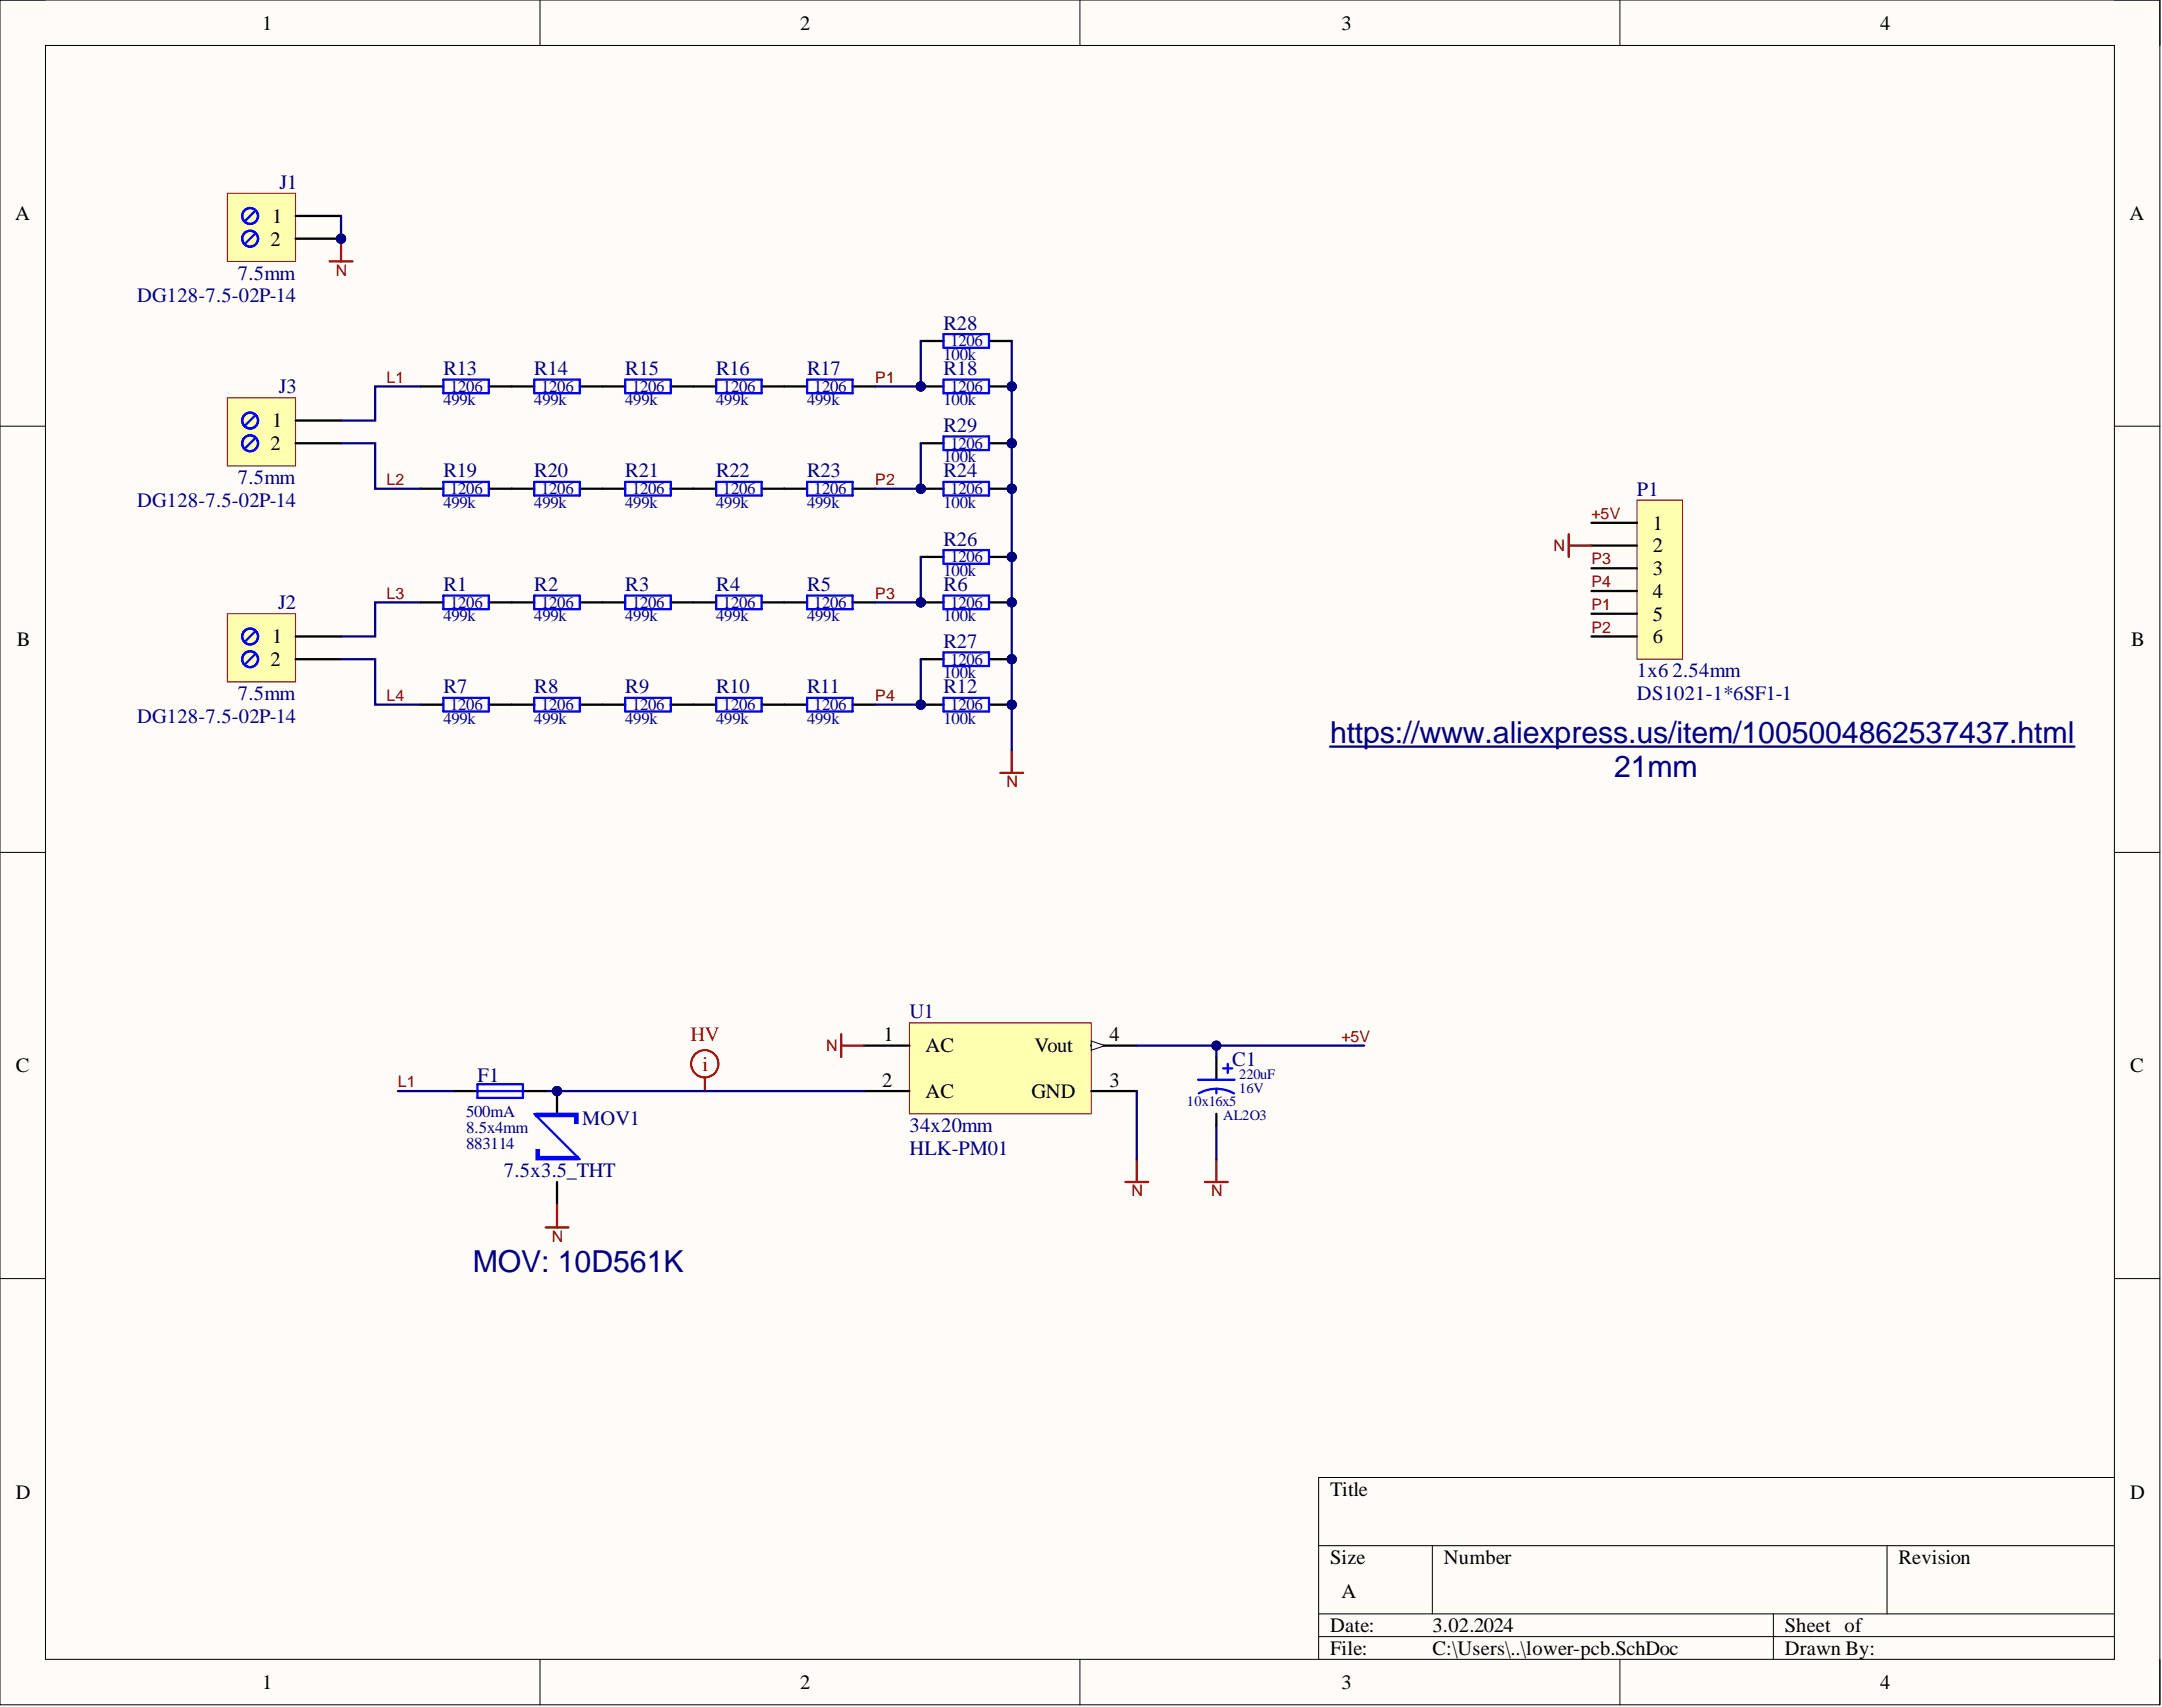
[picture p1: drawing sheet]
<svg xmlns="http://www.w3.org/2000/svg" width="241mm" height="190mm" viewBox="0 0 241 190" stroke-linecap="round" stroke-linejoin="round" font-family="sans-serif">
<defs><g id="words">
<g font-size="3.4" fill="#000080">
<text x="148.4" y="83">https://www.aliexpress.us/item/1005004862537437.html</text>
<text x="180.2" y="86.8">21mm</text>
<text x="52.8" y="142">MOV: 10D561K</text>
</g>
<g font-size="2.3">
<text x="29.3" y="3.3">1</text>
<text x="89.3" y="3.3">2</text>
<text x="149.7" y="3.3">3</text>
<text x="209.9" y="3.3">4</text>
<text x="1.7" y="24.5">A</text>
<text x="30.2" y="27.4">2</text>
<text x="30.4" y="24.9">1</text>
<text x="237.7" y="24.5">A</text>
<text x="30.4" y="47.7">1</text>
<text x="30.2" y="50.2">2</text>
<text x="184.5" y="59.1">1</text>
<text x="184.5" y="61.6">2</text>
<text x="184.5" y="64.2">3</text>
<text x="30.4" y="71.8">1</text>
<text x="184.5" y="66.7">4</text>
<text x="184.5" y="69.3">5</text>
<text x="184.5" y="71.8">6</text>
<text x="1.9" y="72.1">B</text>
<text x="30.2" y="74.3">2</text>
<text x="237.8" y="72.1">B</text>
<text x="1.8" y="119.7">C</text>
<text x="98.6" y="116.2">1</text>
<text x="103.3" y="117.5">AC</text>
<text x="115.5" y="117.5">Vout</text>
<text x="123.8" y="116.2">4</text>
<text x="237.8" y="119.7">C</text>
<text x="98.5" y="121.3">2</text>
<text x="103.3" y="122.5">AC</text>
<text x="115.1" y="122.5">GND</text>
<text x="123.8" y="121.3">3</text>
<text x="1.8" y="167.3">D</text>
<text x="148.4" y="166.9">Title</text>
<text x="237.8" y="167.3">D</text>
<text x="148.4" y="174.5">Size</text>
<text x="149.7" y="178.3">A</text>
<text x="161.1" y="174.5">Number</text>
<text x="211.9" y="174.5">Revision</text>
<text x="148.4" y="182.1">Date:</text>
<text x="148.4" y="184.7">File:</text>
<text x="159.9" y="182.1">3.02.2024</text>
<text x="159.9" y="184.7">C:\Users\..\lower-pcb.SchDoc</text>
<text x="199.2" y="182.1">Sheet of</text>
<text x="199.2" y="184.7">Drawn By:</text>
<text x="29.3" y="188.5">1</text>
<text x="89.3" y="188.5">2</text>
<text x="149.7" y="188.5">3</text>
<text x="209.9" y="188.5">4</text>
</g>
<g font-size="2.3" fill="#000080">
<text x="31.2" y="21.1">J1</text>
<text x="15.3" y="33.7">DG128-7.5-02P-14</text>
<text x="26.6" y="31.2">7.5mm</text>
<text x="49.5" y="41.9">R13</text>
<text x="59.6" y="41.9">R14</text>
<text x="69.8" y="41.9">R15</text>
<text x="79.9" y="41.9">R16</text>
<text x="90.1" y="41.9">R17</text>
<text x="105.3" y="41.9">R18</text>
<text x="105.3" y="36.8">R28</text>
<text x="31.1" y="43.9">J3</text>
<text x="49.5" y="53.3">R19</text>
<text x="59.6" y="53.3">R20</text>
<text x="69.8" y="53.3">R21</text>
<text x="79.9" y="53.3">R22</text>
<text x="90.1" y="53.3">R23</text>
<text x="105.3" y="53.3">R24</text>
<text x="105.3" y="48.2">R29</text>
<text x="15.3" y="56.6">DG128-7.5-02P-14</text>
<text x="26.6" y="54">7.5mm</text>
<text x="182.7" y="55.3">P1</text>
<text x="49.5" y="66">R1</text>
<text x="59.6" y="66">R2</text>
<text x="69.8" y="66">R3</text>
<text x="79.9" y="66">R4</text>
<text x="90.1" y="66">R5</text>
<text x="105.3" y="66">R6</text>
<text x="105.3" y="60.9">R26</text>
<text x="31" y="68">J2</text>
<text x="49.5" y="77.4">R7</text>
<text x="59.6" y="77.4">R8</text>
<text x="69.8" y="77.4">R9</text>
<text x="79.9" y="77.4">R10</text>
<text x="90.1" y="77.4">R11</text>
<text x="105.3" y="77.4">R12</text>
<text x="105.3" y="72.3">R27</text>
<text x="182.7" y="75.6">1x6</text>
<text x="186.7" y="75.6">2.54mm</text>
<text x="15.3" y="80.7">DG128-7.5-02P-14</text>
<text x="26.6" y="78.1">7.5mm</text>
<text x="182.7" y="78.1">DS1021-1*6SF1-1</text>
<text x="101.5" y="113.6">U1</text>
<text x="137.5" y="119">C1</text>
<text x="53.3" y="120.7">F1</text>
<text x="65" y="125.6">MOV1</text>
<text x="56.2" y="131.4">7.5x3.5_THT</text>
<text x="101.5" y="126.3">34x20mm</text>
<text x="101.5" y="128.9">HLK-PM01</text>
</g>
<g font-size="2.3" fill="#f00">
<text x="77.1" y="116.2">HV</text>
<text x="78.4" y="119.5">i</text>
</g>
<g font-size="1.9" fill="#000080">
<text x="105.3" y="40.2">100k</text>
<text x="106.1" y="38.6">1206</text>
<text x="49.5" y="45.2">499k</text>
<text x="50.2" y="43.7">1206</text>
<text x="59.6" y="45.2">499k</text>
<text x="60.4" y="43.7">1206</text>
<text x="69.8" y="45.2">499k</text>
<text x="70.5" y="43.7">1206</text>
<text x="79.9" y="45.2">499k</text>
<text x="80.7" y="43.7">1206</text>
<text x="90.1" y="45.2">499k</text>
<text x="90.8" y="43.7">1206</text>
<text x="105.3" y="45.2">100k</text>
<text x="106.1" y="43.7">1206</text>
<text x="105.3" y="51.6">100k</text>
<text x="106.1" y="50.1">1206</text>
<text x="49.5" y="56.7">499k</text>
<text x="50.2" y="55.1">1206</text>
<text x="59.6" y="56.7">499k</text>
<text x="60.4" y="55.1">1206</text>
<text x="69.8" y="56.7">499k</text>
<text x="70.5" y="55.1">1206</text>
<text x="79.9" y="56.7">499k</text>
<text x="80.7" y="55.1">1206</text>
<text x="90.1" y="56.7">499k</text>
<text x="90.8" y="55.1">1206</text>
<text x="105.3" y="56.7">100k</text>
<text x="106.1" y="55.1">1206</text>
<text x="105.3" y="64.3">100k</text>
<text x="106.1" y="62.7">1206</text>
<text x="49.5" y="69.3">499k</text>
<text x="50.2" y="67.8">1206</text>
<text x="59.6" y="69.3">499k</text>
<text x="60.4" y="67.8">1206</text>
<text x="69.8" y="69.3">499k</text>
<text x="70.5" y="67.8">1206</text>
<text x="79.9" y="69.3">499k</text>
<text x="80.7" y="67.8">1206</text>
<text x="90.1" y="69.3">499k</text>
<text x="90.8" y="67.8">1206</text>
<text x="105.3" y="69.3">100k</text>
<text x="106.1" y="67.8">1206</text>
<text x="105.3" y="75.7">100k</text>
<text x="106.1" y="74.2">1206</text>
<text x="49.5" y="80.8">499k</text>
<text x="50.2" y="79.2">1206</text>
<text x="59.6" y="80.8">499k</text>
<text x="60.4" y="79.2">1206</text>
<text x="69.8" y="80.8">499k</text>
<text x="70.5" y="79.2">1206</text>
<text x="79.9" y="80.8">499k</text>
<text x="80.7" y="79.2">1206</text>
<text x="90.1" y="80.8">499k</text>
<text x="90.8" y="79.2">1206</text>
<text x="105.3" y="80.8">100k</text>
<text x="106.1" y="79.2">1206</text>
<text x="52" y="124.6">500mA</text>
<text x="52" y="128.2">883114</text>
<text x="52" y="126.4">8.5x4mm</text>
</g>
<g font-size="1.8" fill="#800000">
<text x="37.5" y="30.8">N</text>
<text x="43.1" y="42.7">L1</text>
<text x="97.7" y="42.7">P1</text>
<text x="43.1" y="54.1">L2</text>
<text x="97.7" y="54.1">P2</text>
<text x="177.6" y="57.9">+5V</text>
<text x="173.4" y="61.5">N</text>
<text x="177.6" y="63">P3</text>
<text x="177.6" y="65.5">P4</text>
<text x="43.1" y="66.8">L3</text>
<text x="97.7" y="66.8">P3</text>
<text x="177.6" y="68.1">P1</text>
<text x="177.6" y="70.6">P2</text>
<text x="43.1" y="78.2">L4</text>
<text x="97.7" y="78.2">P4</text>
<text x="112.3" y="87.9">N</text>
<text x="92.2" y="117.3">N</text>
<text x="149.7" y="116.3">+5V</text>
<text x="44.4" y="121.3">L1</text>
<text x="126.3" y="133.5">N</text>
<text x="135.2" y="133.5">N</text>
<text x="61.6" y="138.6">N</text>
</g>
<g font-size="1.6" fill="#000080">
<text x="132.5" y="123.5">10x16x5</text>
<text x="136.5" y="125">AL2O3</text>
<text x="138.3" y="121.9">16V</text>
<text x="138.3" y="120.4">220uF</text>
</g>
</g></defs>
<path d="M0 0h241.1v190.3h-241.1z" fill-rule="evenodd" fill="#fffcf8"/>
<path d="M0 0h241.1v190.3h-241.1z" fill="none" stroke="#000" stroke-width=".11"/>
<path d="M5.1 5.1h230.9v180.1h-230.9z" fill-rule="evenodd" fill="#fffcf8"/>
<g fill="none" stroke="#000" stroke-width=".11">
<path d="M0 0h5.1M5.1 5.1h230.9v180.1h-230.9zM60.3 0v5.1M120.5 0v5.1M180.8 0v5.1M236 0h5.1v5.1M0 47.6h5.1M236 47.6h5.1M0 95.1h5.1M236 95.1h5.1M0 142.7h5.1M236 142.7h5.1"/>
<path d="M147.2 172.5h88.8M159.9 172.5v7.6M210.6 172.5v7.6M236 164.9h-88.8v20.3M60.3 185.2v5.1M120.5 185.2v5.1M147.2 180.1h88.8M147.2 182.6h88.8M180.8 185.2v5.1M197.9 180.1v5.1M241.1 185.2v5.1"/>
</g>
<path d="M25.4 68.5h7.6v7.6h-7.6z" fill-rule="evenodd" fill="#ffffb0"/>
<path d="M25.4 68.5h7.6v7.6h-7.6z" fill="none" stroke="#800000" stroke-width=".11"/>
<path d="M33 71h5.1M33 73.6h5.1" fill="none" stroke="#000" stroke-width=".25"/>
<g fill="none" stroke="#00f" stroke-width=".25">
<path d="M28.4 70.5l-1 1M28.4 73.1l-1 1"/>
<circle cx="27.9" cy="73.6" r=".89"/>
<circle cx="27.9" cy="71" r=".89"/>
</g>
<path d="M25.4 44.4h7.6v7.6h-7.6z" fill-rule="evenodd" fill="#ffffb0"/>
<path d="M25.4 44.4h7.6v7.6h-7.6z" fill="none" stroke="#800000" stroke-width=".11"/>
<path d="M33 46.9h5.1M33 49.5h5.1" fill="none" stroke="#000" stroke-width=".25"/>
<g fill="none" stroke="#00f" stroke-width=".25">
<path d="M28.4 46.4l-1 1M28.4 49l-1 1"/>
<circle cx="27.9" cy="46.9" r=".89"/>
<circle cx="27.9" cy="49.5" r=".89"/>
</g>
<circle cx="38.1" cy="26.6" r=".51" fill="#000080"/>
<circle cx="38.1" cy="26.6" r=".51" fill="none" stroke="#000080" stroke-width=".11"/>
<path d="M25.4 21.6h7.6v7.6h-7.6z" fill-rule="evenodd" fill="#ffffb0"/>
<path d="M25.4 21.6h7.6v7.6h-7.6z" fill="none" stroke="#800000" stroke-width=".11"/>
<path d="M33 24.1h5.1M33 26.6h5.1" fill="none" stroke="#000" stroke-width=".25"/>
<circle cx="38.1" cy="26.6" r=".51" fill="#000080"/>
<circle cx="38.1" cy="26.6" r=".51" fill="none" stroke="#000080" stroke-width=".11"/>
<g fill="none" stroke="#00f" stroke-width=".25">
<path d="M28.4 23.6l-1 1M28.4 26.1l-1 1"/>
<circle cx="27.9" cy="26.6" r=".89"/>
<circle cx="27.9" cy="24.1" r=".89"/>
</g>
<path d="M101.5 114.2h20.3v10.1h-20.3z" fill-rule="evenodd" fill="#ffffb0"/>
<path d="M101.5 114.2h20.3v10.1h-20.3z" fill="none" stroke="#800000" stroke-width=".11"/>
<path d="M96.4 116.7h5.1M121.8 116.7h5.1M96.4 121.8h5.1M121.8 121.8h5.1" fill="none" stroke="#000" stroke-width=".25"/>
<path d="M121.8 116.2l1.5 .5-1.5 .5z" fill="#f8fcff"/>
<path d="M121.8 116.2l1.5 .5-1.5 .5z" fill="none" stroke="#000" stroke-width=".11"/>
<path d="M46.9 67.2h2.6M54.6 67.2h5M64.7 67.2h5.1M74.9 67.2h5M85 67.2h5.1M95.2 67.2h2.5" fill="none" stroke="#000" stroke-width=".25"/>
<path d="M49.5 66.5h5.1v1.5h-5.1zM59.6 66.5h5.1v1.5h-5.1zM69.8 66.5h5.1v1.5h-5.1zM79.9 66.5h5.1v1.5h-5.1zM90.1 66.5h5.1v1.5h-5.1z" fill="none" stroke="#00f" stroke-width=".25"/>
<circle cx="102.8" cy="67.2" r=".51" fill="#000080"/>
<circle cx="102.8" cy="67.2" r=".51" fill="none" stroke="#000080" stroke-width=".11"/>
<circle cx="112.9" cy="67.2" r=".51" fill="#000080"/>
<circle cx="112.9" cy="67.2" r=".51" fill="none" stroke="#000080" stroke-width=".11"/>
<path d="M102.8 67.2h2.5" fill="none" stroke="#000" stroke-width=".25"/>
<circle cx="102.8" cy="67.2" r=".51" fill="#000080"/>
<circle cx="102.8" cy="67.2" r=".51" fill="none" stroke="#000080" stroke-width=".11"/>
<path d="M110.4 67.2h2.5" fill="none" stroke="#000" stroke-width=".25"/>
<circle cx="112.9" cy="67.2" r=".51" fill="#000080"/>
<circle cx="112.9" cy="67.2" r=".51" fill="none" stroke="#000080" stroke-width=".11"/>
<path d="M49.5 77.9h5.1v1.5h-5.1zM59.6 77.9h5.1v1.5h-5.1zM69.8 77.9h5.1v1.5h-5.1zM79.9 77.9h5.1v1.5h-5.1zM90.1 77.9h5.1v1.5h-5.1zM105.3 66.5h5.1v1.5h-5.1z" fill="none" stroke="#00f" stroke-width=".25"/>
<path d="M46.9 78.6h2.6M54.6 78.6h5M64.7 78.6h5.1M74.9 78.6h5M85 78.6h5.1M95.2 78.6h2.5" fill="none" stroke="#000" stroke-width=".25"/>
<circle cx="102.8" cy="78.6" r=".51" fill="#000080"/>
<circle cx="102.8" cy="78.6" r=".51" fill="none" stroke="#000080" stroke-width=".11"/>
<circle cx="112.9" cy="78.6" r=".51" fill="#000080"/>
<circle cx="112.9" cy="78.6" r=".51" fill="none" stroke="#000080" stroke-width=".11"/>
<path d="M102.8 78.6h2.5" fill="none" stroke="#000" stroke-width=".25"/>
<circle cx="102.8" cy="78.6" r=".51" fill="#000080"/>
<circle cx="102.8" cy="78.6" r=".51" fill="none" stroke="#000080" stroke-width=".11"/>
<path d="M110.4 78.6h2.5" fill="none" stroke="#000" stroke-width=".25"/>
<circle cx="112.9" cy="78.6" r=".51" fill="#000080"/>
<circle cx="112.9" cy="78.6" r=".51" fill="none" stroke="#000080" stroke-width=".11"/>
<path d="M49.5 42.4h5.1v1.5h-5.1zM59.6 42.4h5.1v1.5h-5.1zM69.8 42.4h5.1v1.5h-5.1zM79.9 42.4h5.1v1.5h-5.1zM90.1 42.4h5.1v1.5h-5.1zM105.3 77.9h5.1v1.5h-5.1z" fill="none" stroke="#00f" stroke-width=".25"/>
<path d="M46.9 43.1h2.6M54.6 43.1h5M64.7 43.1h5.1M74.9 43.1h5M85 43.1h5.1M95.2 43.1h2.5" fill="none" stroke="#000" stroke-width=".25"/>
<circle cx="102.8" cy="43.1" r=".51" fill="#000080"/>
<circle cx="102.8" cy="43.1" r=".51" fill="none" stroke="#000080" stroke-width=".11"/>
<circle cx="112.9" cy="43.1" r=".51" fill="#000080"/>
<circle cx="112.9" cy="43.1" r=".51" fill="none" stroke="#000080" stroke-width=".11"/>
<path d="M102.8 43.1h2.5" fill="none" stroke="#000" stroke-width=".25"/>
<circle cx="102.8" cy="43.1" r=".51" fill="#000080"/>
<circle cx="102.8" cy="43.1" r=".51" fill="none" stroke="#000080" stroke-width=".11"/>
<path d="M110.4 43.1h2.5" fill="none" stroke="#000" stroke-width=".25"/>
<circle cx="112.9" cy="43.1" r=".51" fill="#000080"/>
<circle cx="112.9" cy="43.1" r=".51" fill="none" stroke="#000080" stroke-width=".11"/>
<path d="M49.5 53.8h5.1v1.5h-5.1zM59.6 53.8h5.1v1.5h-5.1zM69.8 53.8h5.1v1.5h-5.1zM79.9 53.8h5.1v1.5h-5.1zM90.1 53.8h5.1v1.5h-5.1zM105.3 42.4h5.1v1.5h-5.1z" fill="none" stroke="#00f" stroke-width=".25"/>
<path d="M46.9 54.5h2.6M54.6 54.5h5M64.7 54.5h5.1M74.9 54.5h5M85 54.5h5.1M95.2 54.5h2.5" fill="none" stroke="#000" stroke-width=".25"/>
<circle cx="102.8" cy="54.5" r=".51" fill="#000080"/>
<circle cx="102.8" cy="54.5" r=".51" fill="none" stroke="#000080" stroke-width=".11"/>
<circle cx="112.9" cy="54.5" r=".51" fill="#000080"/>
<circle cx="112.9" cy="54.5" r=".51" fill="none" stroke="#000080" stroke-width=".11"/>
<path d="M102.8 54.5h2.5" fill="none" stroke="#000" stroke-width=".25"/>
<circle cx="102.8" cy="54.5" r=".51" fill="#000080"/>
<circle cx="102.8" cy="54.5" r=".51" fill="none" stroke="#000080" stroke-width=".11"/>
<path d="M110.4 54.5h2.5" fill="none" stroke="#000" stroke-width=".25"/>
<circle cx="112.9" cy="54.5" r=".51" fill="#000080"/>
<circle cx="112.9" cy="54.5" r=".51" fill="none" stroke="#000080" stroke-width=".11"/>
<path d="M105.3 53.8h5.1v1.5h-5.1z" fill="none" stroke="#00f" stroke-width=".25"/>
<path d="M182.7 55.8h5.1v17.8h-5.1z" fill-rule="evenodd" fill="#ffffb0"/>
<path d="M182.7 55.8h5.1v17.8h-5.1z" fill="none" stroke="#800000" stroke-width=".11"/>
<path d="M177.6 58.3h5.1M177.6 60.9h5.1M177.6 63.4h5.1M177.6 66h5.1M177.6 68.5h5.1M177.6 71h5.1" fill="none" stroke="#000" stroke-width=".25"/>
<circle cx="62.2" cy="121.8" r=".51" fill="#000080"/>
<circle cx="62.2" cy="121.8" r=".51" fill="none" stroke="#000080" stroke-width=".11"/>
<path d="M62.2 121.8v2.5M62.2 131.9v2.5" fill="none" stroke="#000" stroke-width=".25"/>
<circle cx="62.2" cy="121.8" r=".51" fill="#000080"/>
<circle cx="62.2" cy="121.8" r=".51" fill="none" stroke="#000080" stroke-width=".11"/>
<path d="M59.9 124.3h4.6v1h-.3v-.7h-4.3z" fill-rule="evenodd" fill="#00f"/>
<path d="M59.9 124.3h4.6v1h-.3v-.7h-4.3z" fill="none" stroke="#00f" stroke-width=".25"/>
<path d="M59.9 128.4h.2v.7h4.4v.3h-4.6z" fill-rule="evenodd" fill="#00f"/>
<path d="M59.6 124.3l5.1 5.1M59.9 128.4h.2v.7h4.4v.3h-4.6z" fill="none" stroke="#00f" stroke-width=".25"/>
<path d="M36.8 29.2h2.5M38.1 26.6v2.6" fill="none" stroke="#800000" stroke-width=".25"/>
<circle cx="38.1" cy="26.6" r=".51" fill="#000080"/>
<circle cx="38.1" cy="26.6" r=".51" fill="none" stroke="#000080" stroke-width=".11"/>
<path d="M175.1 59.6v2.6M175.1 60.9h2.5M111.7 86.3h2.5M112.9 83.7v2.6M93.9 115.4v2.6M93.9 116.7h2.5M60.9 137h2.5M62.2 134.4v2.6M125.6 131.9h2.5M126.9 129.4v2.5M134.5 131.9h2.5M135.8 129.4v2.5" fill="none" stroke="#800000" stroke-width=".25"/>
<g fill="none" stroke="#f00" stroke-width=".25">
<path d="M78.7 120.2v1.6"/>
<circle cx="78.7" cy="118.7" r="1.52"/>
</g>
<path d="M148.4 83.3h83.1" fill="none" stroke="#000080" stroke-width=".25"/>
<circle cx="112.9" cy="62.2" r=".51" fill="#000080"/>
<circle cx="112.9" cy="62.2" r=".51" fill="none" stroke="#000080" stroke-width=".11"/>
<path d="M102.8 62.2h2.5M110.4 62.2h2.5" fill="none" stroke="#000" stroke-width=".25"/>
<circle cx="112.9" cy="62.2" r=".51" fill="#000080"/>
<circle cx="112.9" cy="62.2" r=".51" fill="none" stroke="#000080" stroke-width=".11"/>
<path d="M105.3 61.4h5.1v1.5h-5.1z" fill="none" stroke="#00f" stroke-width=".25"/>
<circle cx="112.9" cy="73.6" r=".51" fill="#000080"/>
<circle cx="112.9" cy="73.6" r=".51" fill="none" stroke="#000080" stroke-width=".11"/>
<path d="M102.8 73.6h2.5M110.4 73.6h2.5" fill="none" stroke="#000" stroke-width=".25"/>
<circle cx="112.9" cy="73.6" r=".51" fill="#000080"/>
<circle cx="112.9" cy="73.6" r=".51" fill="none" stroke="#000080" stroke-width=".11"/>
<path d="M105.3 37.3h5.1v1.5h-5.1zM105.3 72.8h5.1v1.5h-5.1z" fill="none" stroke="#00f" stroke-width=".25"/>
<path d="M102.8 38.1h2.5M110.4 38.1h2.5" fill="none" stroke="#000" stroke-width=".25"/>
<circle cx="112.9" cy="49.5" r=".51" fill="#000080"/>
<circle cx="112.9" cy="49.5" r=".51" fill="none" stroke="#000080" stroke-width=".11"/>
<path d="M102.8 49.5h2.5M110.4 49.5h2.5" fill="none" stroke="#000" stroke-width=".25"/>
<circle cx="112.9" cy="49.5" r=".51" fill="#000080"/>
<circle cx="112.9" cy="49.5" r=".51" fill="none" stroke="#000080" stroke-width=".11"/>
<path d="M105.3 48.7h5.1v1.5h-5.1z" fill="none" stroke="#00f" stroke-width=".25"/>
<path d="M46.9 43.1h-5v3.8h-3.8M38.1 73.6h3.8v5h5M46.9 67.2h-5v3.8h-3.8M97.7 67.2h5.1" fill="none" stroke="#000080" stroke-width=".25"/>
<circle cx="102.8" cy="67.2" r=".51" fill="#000080"/>
<circle cx="102.8" cy="67.2" r=".51" fill="none" stroke="#000080" stroke-width=".11"/>
<path d="M97.7 78.6h5.1" fill="none" stroke="#000080" stroke-width=".25"/>
<circle cx="102.8" cy="78.6" r=".51" fill="#000080"/>
<circle cx="102.8" cy="78.6" r=".51" fill="none" stroke="#000080" stroke-width=".11"/>
<path d="M97.7 43.1h5.1" fill="none" stroke="#000080" stroke-width=".25"/>
<circle cx="102.8" cy="43.1" r=".51" fill="#000080"/>
<circle cx="102.8" cy="43.1" r=".51" fill="none" stroke="#000080" stroke-width=".11"/>
<path d="M97.7 54.5h5.1" fill="none" stroke="#000080" stroke-width=".25"/>
<circle cx="102.8" cy="54.5" r=".51" fill="#000080"/>
<circle cx="102.8" cy="54.5" r=".51" fill="none" stroke="#000080" stroke-width=".11"/>
<path d="M38.1 24.1v2.5M44.4 121.8h6.4" fill="none" stroke="#000080" stroke-width=".25"/>
<circle cx="38.1" cy="26.6" r=".51" fill="#000080"/>
<circle cx="38.1" cy="26.6" r=".51" fill="none" stroke="#000080" stroke-width=".11"/>
<path d="M112.9 54.5v29.2" fill="none" stroke="#000080" stroke-width=".25"/>
<circle cx="112.9" cy="78.6" r=".51" fill="#000080"/>
<circle cx="112.9" cy="78.6" r=".51" fill="none" stroke="#000080" stroke-width=".11"/>
<circle cx="112.9" cy="73.6" r=".51" fill="#000080"/>
<circle cx="112.9" cy="73.6" r=".51" fill="none" stroke="#000080" stroke-width=".11"/>
<circle cx="112.9" cy="67.2" r=".51" fill="#000080"/>
<circle cx="112.9" cy="67.2" r=".51" fill="none" stroke="#000080" stroke-width=".11"/>
<circle cx="112.9" cy="62.2" r=".51" fill="#000080"/>
<circle cx="112.9" cy="62.2" r=".51" fill="none" stroke="#000080" stroke-width=".11"/>
<circle cx="112.9" cy="54.5" r=".51" fill="#000080"/>
<circle cx="112.9" cy="54.5" r=".51" fill="none" stroke="#000080" stroke-width=".11"/>
<path d="M60.9 121.8h35.5M126.9 121.8v7.6M135.8 125.6v3.8" fill="none" stroke="#000080" stroke-width=".25"/>
<circle cx="62.2" cy="121.8" r=".51" fill="#000080"/>
<circle cx="62.2" cy="121.8" r=".51" fill="none" stroke="#000080" stroke-width=".11"/>
<path d="M102.8 49.5v5" fill="none" stroke="#000080" stroke-width=".25"/>
<circle cx="102.8" cy="54.5" r=".51" fill="#000080"/>
<circle cx="102.8" cy="54.5" r=".51" fill="none" stroke="#000080" stroke-width=".11"/>
<path d="M102.8 38.1v5" fill="none" stroke="#000080" stroke-width=".25"/>
<circle cx="102.8" cy="43.1" r=".51" fill="#000080"/>
<circle cx="102.8" cy="43.1" r=".51" fill="none" stroke="#000080" stroke-width=".11"/>
<path d="M102.8 73.6v5" fill="none" stroke="#000080" stroke-width=".25"/>
<circle cx="102.8" cy="78.6" r=".51" fill="#000080"/>
<circle cx="102.8" cy="78.6" r=".51" fill="none" stroke="#000080" stroke-width=".11"/>
<path d="M102.8 62.2v5" fill="none" stroke="#000080" stroke-width=".25"/>
<circle cx="102.8" cy="67.2" r=".51" fill="#000080"/>
<circle cx="102.8" cy="67.2" r=".51" fill="none" stroke="#000080" stroke-width=".11"/>
<path d="M112.9 38.1v16.4M38.1 49.5h3.8v5h5" fill="none" stroke="#000080" stroke-width=".25"/>
<circle cx="112.9" cy="54.5" r=".51" fill="#000080"/>
<circle cx="112.9" cy="54.5" r=".51" fill="none" stroke="#000080" stroke-width=".11"/>
<circle cx="112.9" cy="49.5" r=".51" fill="#000080"/>
<circle cx="112.9" cy="49.5" r=".51" fill="none" stroke="#000080" stroke-width=".11"/>
<circle cx="112.9" cy="43.1" r=".51" fill="#000080"/>
<circle cx="112.9" cy="43.1" r=".51" fill="none" stroke="#000080" stroke-width=".11"/>
<path d="M135.8 118v2.5M50.8 121.8h2.5M58.4 121.8h2.5M135.8 124.3v1.3" fill="none" stroke="#000" stroke-width=".25"/>
<path d="M136.5 119.2h1M137 118.7v1M53.3 121h5.1v1.5h-5.1zM53.3 121.8h5.1M133.7 120.5h4.1M135.8 121.5l.8 .1 1.1 .4M135.8 121.5l-.9 .1-1.1 .4M135.8 121.5v.5" fill="none" stroke="#00f" stroke-width=".25"/>
<path d="M126.9 116.7h25.4" fill="none" stroke="#000080" stroke-width=".25"/>
<circle cx="135.8" cy="116.7" r=".51" fill="#000080"/>
<circle cx="135.8" cy="116.7" r=".51" fill="none" stroke="#000080" stroke-width=".11"/>
<path d="M135.8 116.7v1.3" fill="none" stroke="#000080" stroke-width=".25"/>
<circle cx="135.8" cy="116.7" r=".51" fill="#000080"/>
<circle cx="135.8" cy="116.7" r=".51" fill="none" stroke="#000080" stroke-width=".11"/>
<use href="#words"/>
</svg>
